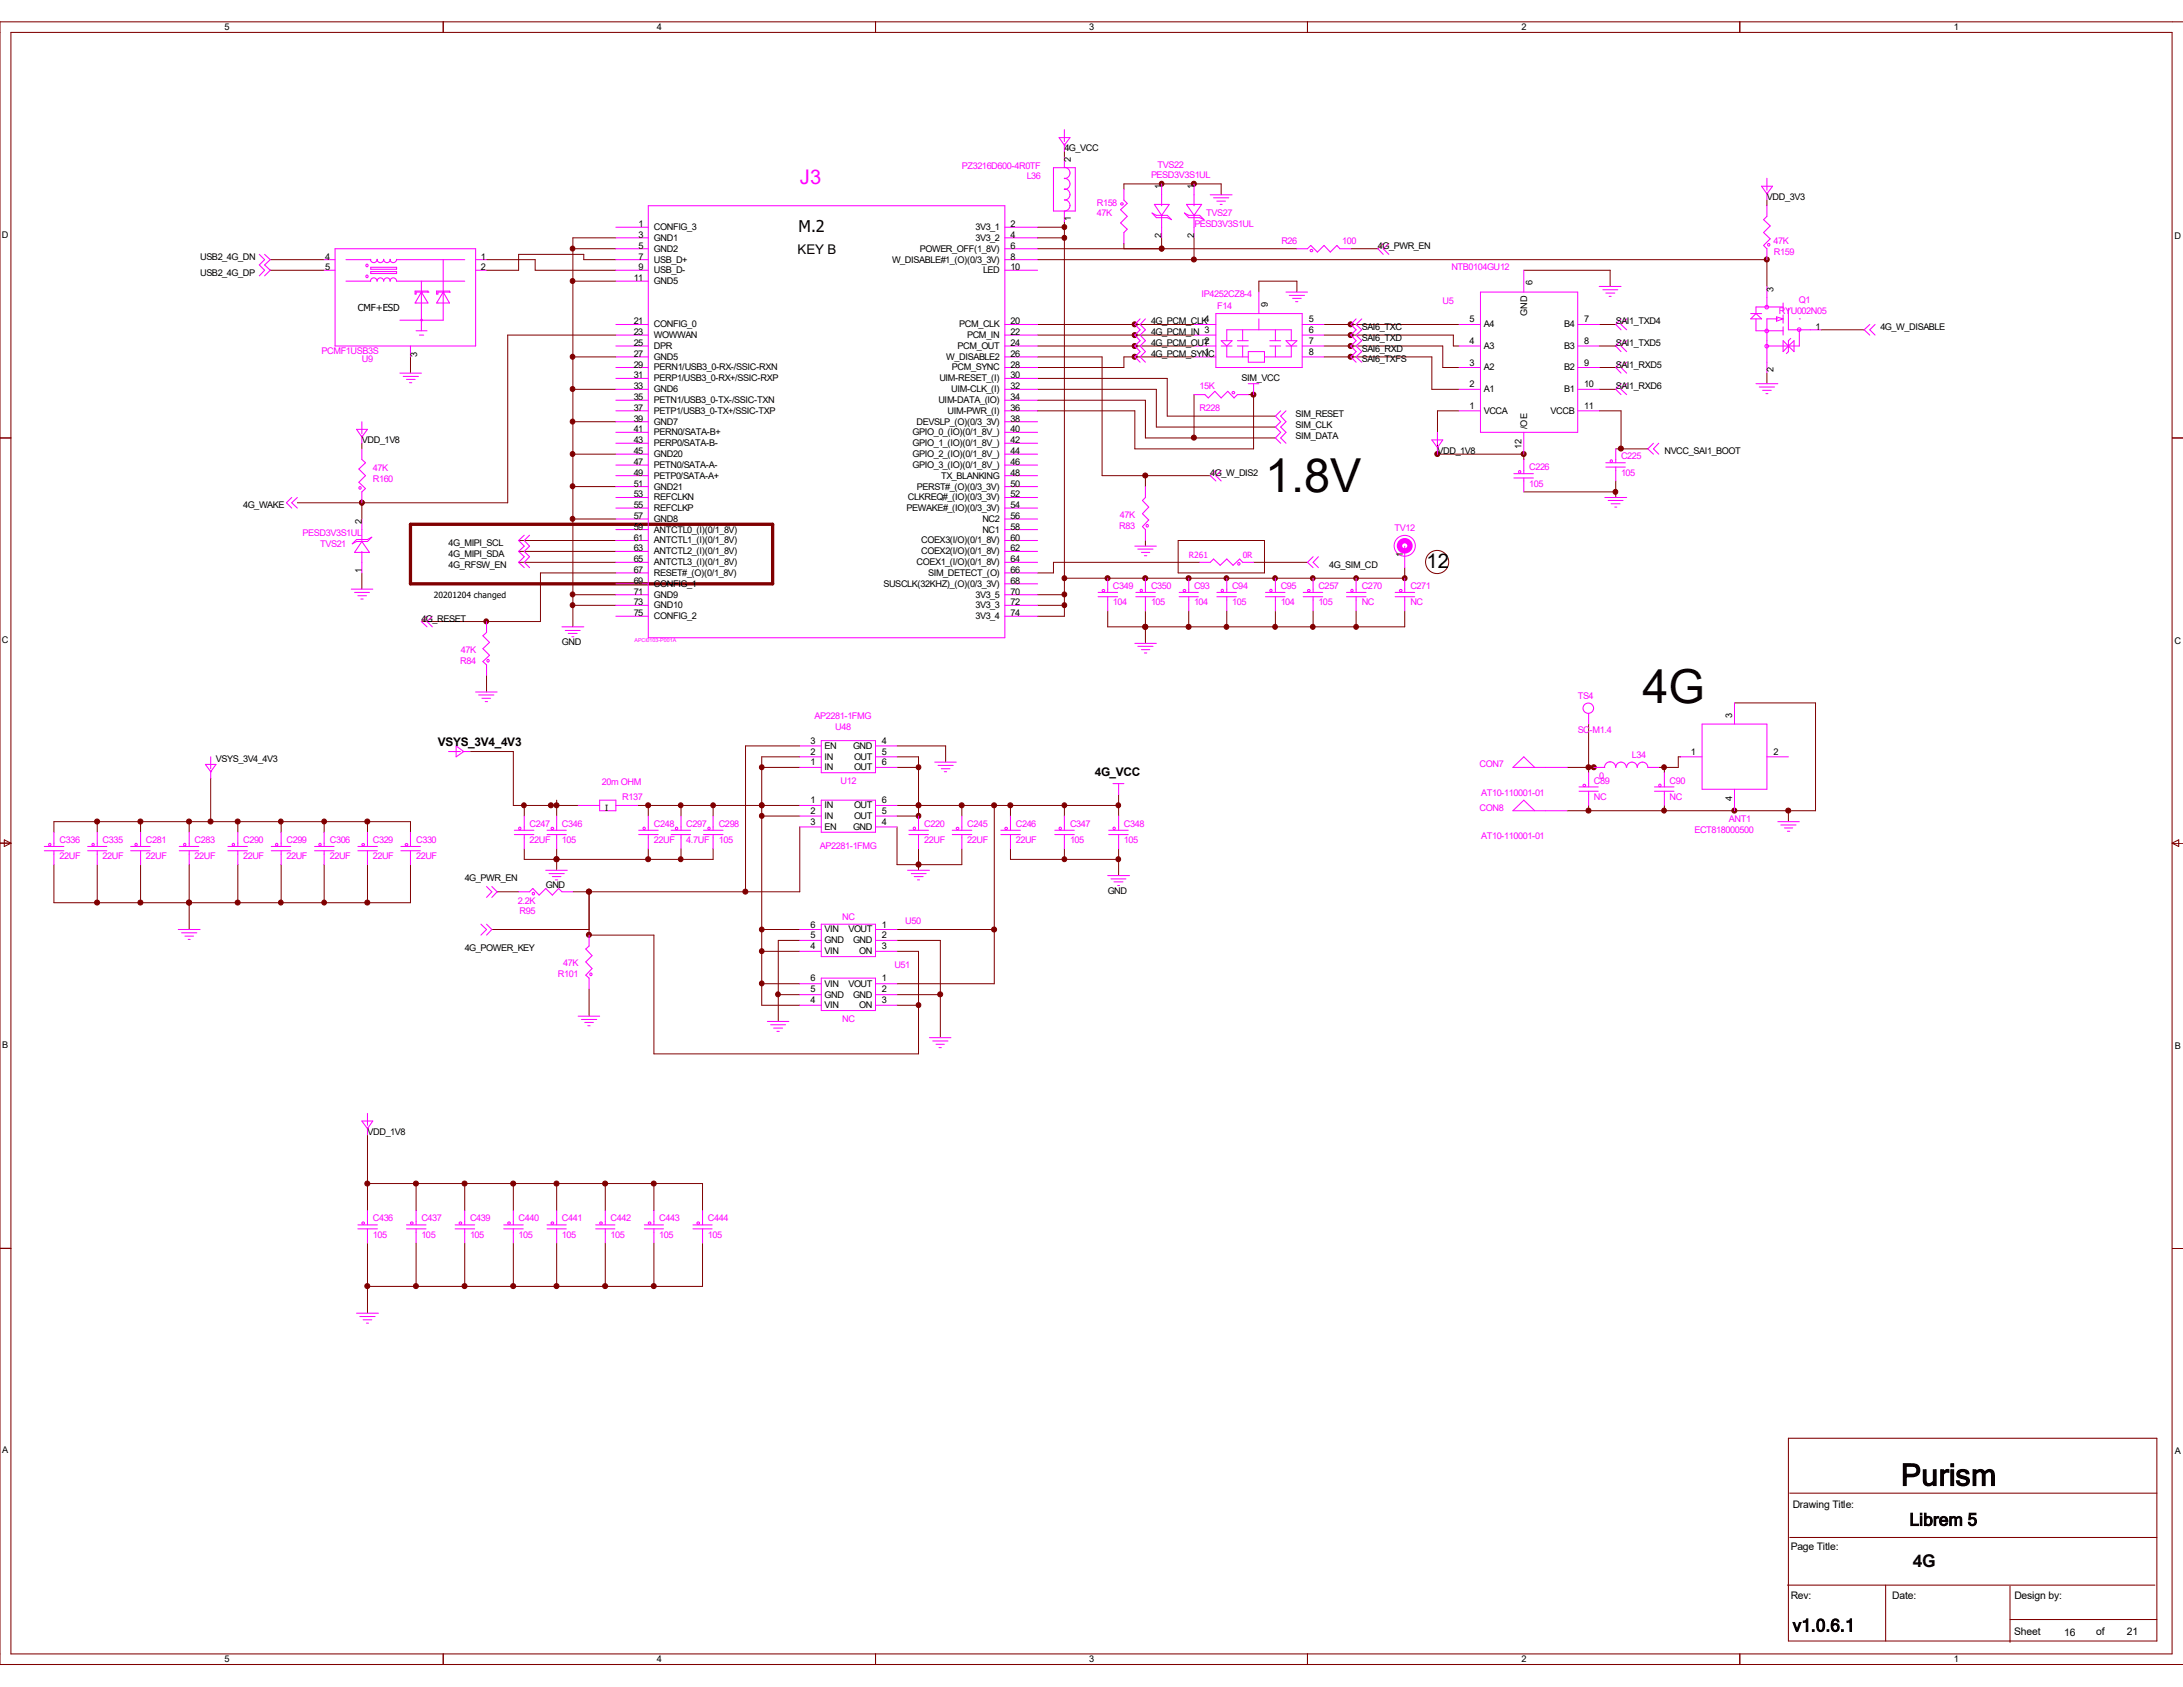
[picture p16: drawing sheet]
<svg xmlns="http://www.w3.org/2000/svg" width="279mm" height="216mm" viewBox="0 0 279 216" stroke-linecap="round" stroke-linejoin="round" font-family="sans-serif">
<defs><g id="words">
<g font-size="6">
<text x="161.9" y="62.9">1.8V</text>
<text x="210.2" y="90">4G</text>
</g>
<text font-size="3.9" x="243.3" y="190.1">Purism</text>
<text font-size="2.6" fill="#f0f" x="102.4" y="23.5">J3</text>
<text font-size="2.6" x="182.6" y="72.6">12</text>
<g font-size="2.2">
<text x="244.4" y="195.2">Librem 5</text>
<text x="244.8" y="200.6">4G</text>
<text x="229.4" y="208.8">v1.0.6.1</text>
</g>
<text font-size="2.1" x="102.2" y="29.6">M.2</text>
<text font-size="1.7" x="102.1" y="32.6">KEY B</text>
<g font-size="1.5">
<text x="56" y="95.5">VSYS_3V4_4V3</text>
<text x="140.1" y="99.3">4G_VCC</text>
</g>
<g font-size="1.3">
<text x="229.4" y="193">Drawing Title:</text>
<text x="229.2" y="198.4">Page Title:</text>
<text x="229.2" y="204.6">Rev:</text>
<text x="242.2" y="204.6">Date:</text>
<text x="257.8" y="209.2">Sheet</text>
<text x="257.8" y="204.6">Design by:</text>
<text x="264.2" y="209.3">16</text>
<text x="268.3" y="209.2">of</text>
<text x="272.2" y="209.2">21</text>
</g>
<g font-size="1.2">
<text x="28.7" y="3.9">5</text>
<text x="84.1" y="3.9">4</text>
<text x="139.4" y="3.9">3</text>
<text x="194.7" y="3.9">2</text>
<text x="250.1" y="3.9">1</text>
<text x="136.2" y="19.4">4G_VCC</text>
<text x="137.1" y="20.8" transform="rotate(-90 137.1 20.8)">2</text>
<text x="81.7" y="29.1">1</text>
<text x="83.7" y="29.5">CONFIG_3</text>
<text x="124.8" y="29.5">3V3_1</text>
<text x="129.3" y="29.1">2</text>
<text x="137.1" y="28.3" transform="rotate(-90 137.1 28.3)">1</text>
<text x="148.7" y="24.2" transform="rotate(-90 148.7 24.2)">1</text>
<text x="152.8" y="24.2" transform="rotate(-90 152.8 24.2)">1</text>
<text x="226.1" y="25.6">VDD_3V3</text>
<text x=".3" y="30.4">D</text>
<text x="25.6" y="33.2">USB2_4G_DN</text>
<text x="25.6" y="35.3">USB2_4G_DP</text>
<text x="41.6" y="33.2">4</text>
<text x="41.6" y="34.6">5</text>
<text x="61.6" y="33.2">1</text>
<text x="61.6" y="34.6">2</text>
<text x="81.1" y="36">11</text>
<text x="81.7" y="33.2">7</text>
<text x="81.7" y="34.6">9</text>
<text x="81.7" y="30.4">3</text>
<text x="81.7" y="31.8">5</text>
<text x="83.7" y="33.6">USB_D+</text>
<text x="83.7" y="35">USB_D-</text>
<text x="83.7" y="30.8">GND1</text>
<text x="83.7" y="32.2">GND2</text>
<text x="114.2" y="33.6">W_DISABLE#1_(O)(0/3_3V)</text>
<text x="117.7" y="32.2">POWER_OFF(1_8V)</text>
<text x="124.8" y="30.8">3V3_2</text>
<text x="125.8" y="35">LED</text>
<text x="129.3" y="34.6">10</text>
<text x="129.3" y="33.2">8</text>
<text x="129.3" y="31.8">6</text>
<text x="129.3" y="30.4">4</text>
<text x="148.7" y="30.4" transform="rotate(-90 148.7 30.4)">2</text>
<text x="152.8" y="30.4" transform="rotate(-90 152.8 30.4)">2</text>
<text x="176.4" y="31.8">4G_PWR_EN</text>
<text x="278.3" y="30.6">D</text>
<text x="45.8" y="39.8">CMF+ESD</text>
<text x="81.1" y="41.5">21</text>
<text x="83.7" y="41.9">CONFIG_0</text>
<text x="83.7" y="36.4">GND5</text>
<text x="122.8" y="41.9">PCM_CLK</text>
<text x="129.3" y="41.5">20</text>
<text x="147.3" y="41.5">4G_PCM_CLK</text>
<text x="154.2" y="41.2">4</text>
<text x="162.3" y="39.3" transform="rotate(-90 162.3 39.3)">9</text>
<text x="167.5" y="41.2">5</text>
<text x="188.1" y="41.2">5</text>
<text x="189.9" y="41.9">A4</text>
<text x="195.5" y="40.4" transform="rotate(-90 195.5 40.4)">GND</text>
<text x="196.1" y="36.5" transform="rotate(-90 196.1 36.5)">6</text>
<text x="200.2" y="41.9">B4</text>
<text x="202.8" y="41.2">7</text>
<text x="206.8" y="41.5">SAI1_TXD4</text>
<text x="227" y="37.4" transform="rotate(-90 227 37.4)">3</text>
<text x="53.4" y="45.6" transform="rotate(-90 53.4 45.6)">3</text>
<text x="81.1" y="44.3">25</text>
<text x="81.1" y="47">29</text>
<text x="81.1" y="42.9">23</text>
<text x="81.1" y="45.7">27</text>
<text x="83.7" y="44.7">DPR</text>
<text x="83.7" y="47.4">PERN1/USB3_0-RX-/SSIC-RXN</text>
<text x="83.7" y="43.3">WOWWAN</text>
<text x="83.7" y="46.1">GND5</text>
<text x="121.1" y="46.1">W_DISABLE2</text>
<text x="121.8" y="47.4">PCM_SYNC</text>
<text x="122.6" y="44.7">PCM_OUT</text>
<text x="123.8" y="43.3">PCM_IN</text>
<text x="129.3" y="47">28</text>
<text x="129.3" y="44.3">24</text>
<text x="129.3" y="42.9">22</text>
<text x="129.3" y="45.7">26</text>
<text x="147.3" y="42.9">4G_PCM_IN 3</text>
<text x="147.3" y="44.3">4G_PCM_OUT</text>
<text x="147.3" y="45.7">4G_PCM_SYNC</text>
<text x="154.2" y="45.4">1</text>
<text x="154.2" y="44">2</text>
<text x="167.5" y="42.6">6</text>
<text x="167.5" y="44">7</text>
<text x="167.5" y="45.4">8</text>
<text x="174.3" y="42.2">SAI6_TXC</text>
<text x="174.3" y="46.4">SAI6_TXFS</text>
<text x="174.3" y="45">SAI6_RXD</text>
<text x="174.3" y="43.6">SAI6_TXD</text>
<text x="188.1" y="46.8">3</text>
<text x="188.1" y="44">4</text>
<text x="189.9" y="47.4">A2</text>
<text x="189.9" y="44.7">A3</text>
<text x="200.2" y="44.7">B3</text>
<text x="200.2" y="47.4">B2</text>
<text x="202.8" y="44">8</text>
<text x="202.8" y="46.8">9</text>
<text x="206.8" y="44.3">SAI1_TXD5</text>
<text x="206.8" y="47">SAI1_RXD5</text>
<text x="227" y="47.7" transform="rotate(-90 227 47.7)">2</text>
<text x="232.4" y="42.2">1</text>
<text x="240.7" y="42.2">4G_W_DISABLE</text>
<text x="81.1" y="51.2">35</text>
<text x="81.1" y="52.6">37</text>
<text x="81.1" y="48.4">31</text>
<text x="81.1" y="49.8">33</text>
<text x="81.1" y="54">39</text>
<text x="83.7" y="51.6">PETN1/USB3_0-TX-/SSIC-TXN</text>
<text x="83.7" y="53">PETP1/USB3_0-TX+/SSIC-TXP</text>
<text x="83.7" y="48.8">PERP1/USB3_0-RX+/SSIC-RXP</text>
<text x="83.7" y="50.2">GND6</text>
<text x="120.1" y="51.6">UIM-DATA_(IO)</text>
<text x="120.2" y="48.8">UIM-RESET_(I)</text>
<text x="121.3" y="53">UIM-PWR_(I)</text>
<text x="121.8" y="50.2">UIM-CLK_(I)</text>
<text x="129.3" y="52.6">36</text>
<text x="129.3" y="51.2">34</text>
<text x="129.3" y="54">38</text>
<text x="129.3" y="48.4">30</text>
<text x="129.3" y="49.8">32</text>
<text x="158.9" y="48.7">SIM_VCC</text>
<text x="165.8" y="53.4">SIM_RESET</text>
<text x="188.1" y="52.3">1</text>
<text x="188.1" y="49.5">2</text>
<text x="189.9" y="53">VCCA</text>
<text x="189.9" y="50.2">A1</text>
<text x="198.5" y="53">VCCB</text>
<text x="200.2" y="50.2">B1</text>
<text x="202.8" y="49.5">10</text>
<text x="202.8" y="52.3">11</text>
<text x="206.8" y="49.8">SAI1_RXD6</text>
<text x="46.3" y="56.7">VDD_1V8</text>
<text x="81.1" y="55.3">41</text>
<text x="81.1" y="56.7">43</text>
<text x="81.1" y="58.1">45</text>
<text x="81.1" y="59.5">47</text>
<text x="83.7" y="54.4">GND7</text>
<text x="83.7" y="55.7">PERN0/SATA-B+</text>
<text x="83.7" y="57.1">PERP0/SATA-B-</text>
<text x="83.7" y="58.5">GND20</text>
<text x="83.7" y="59.9">PETN0/SATA-A-</text>
<text x="116.8" y="57.1">GPIO_1_(IO)(0/1_8V_)</text>
<text x="116.8" y="55.7">GPIO_0_(IO)(0/1_8V_)</text>
<text x="116.8" y="59.9">GPIO_3_(IO)(0/1_8V_)</text>
<text x="116.8" y="58.5">GPIO_2_(IO)(0/1_8V_)</text>
<text x="117.3" y="54.4">DEVSLP_(O)(0/3_3V)</text>
<text x="129.3" y="56.7">42</text>
<text x="129.3" y="55.3">40</text>
<text x="129.3" y="59.5">46</text>
<text x="129.3" y="58.1">44</text>
<text x="165.8" y="56.2">SIM_DATA</text>
<text x="165.8" y="54.8">SIM_CLK</text>
<text x="184" y="58.1">VDD_1V8</text>
<text x="194.7" y="57.4" transform="rotate(-90 194.7 57.4)">12</text>
<text x="195.5" y="54.9" transform="rotate(-90 195.5 54.9)">/OE</text>
<text x="213" y="58.1">NVCC_SAI1_BOOT</text>
<text x="31.1" y="65">4G_WAKE</text>
<text x="81.1" y="63.7">53</text>
<text x="81.1" y="65">55</text>
<text x="81.1" y="60.9">49</text>
<text x="81.1" y="62.3">51</text>
<text x="83.7" y="64.1">REFCLKN</text>
<text x="83.7" y="65.4">REFCLKP</text>
<text x="83.7" y="61.3">PETP0/SATA-A+</text>
<text x="83.7" y="62.7">GND21</text>
<text x="116" y="65.4">PEWAKE#_(IO)(0/3_3V)</text>
<text x="116.2" y="64.1">CLKREQ#_(IO)(0/3_3V)</text>
<text x="117.3" y="62.7">PERST#_(O)(0/3_3V)</text>
<text x="120.4" y="61.3">TX_BLANKING</text>
<text x="129.3" y="63.7">52</text>
<text x="129.3" y="60.9">48</text>
<text x="129.3" y="62.3">50</text>
<text x="129.3" y="65">54</text>
<text x="154.9" y="60.9">4G_W_DIS2</text>
<text x="46.3" y="67.1" transform="rotate(-90 46.3 67.1)">2</text>
<text x="57.4" y="69.9">4G_MIPI_SCL</text>
<text x="57.4" y="71.2">4G_MIPI_SDA</text>
<text x="81.1" y="67.8">59</text>
<text x="81.1" y="69.2">61</text>
<text x="81.1" y="72">65</text>
<text x="81.1" y="66.4">57</text>
<text x="81.1" y="70.6">63</text>
<text x="83.7" y="68.2">ANTCTL0_(I)(0/1_8V)</text>
<text x="83.7" y="69.6">ANTCTL1_(I)(0/1_8V)</text>
<text x="83.7" y="66.8">GND8</text>
<text x="83.7" y="71">ANTCTL2_(I)(0/1_8V)</text>
<text x="117.9" y="69.6">COEX3(I/O)(0/1_8V)</text>
<text x="117.9" y="71">COEX2(I/O)(0/1_8V)</text>
<text x="125.7" y="68.2">NC1</text>
<text x="125.7" y="66.8">NC2</text>
<text x="129.3" y="69.2">60</text>
<text x="129.3" y="70.6">62</text>
<text x="129.3" y="67.8">58</text>
<text x="129.3" y="66.4">56</text>
<text x="129.3" y="72">64</text>
<text x="179.5" y="71.3" transform="rotate(-90 179.5 71.3)">1</text>
<text x="46.3" y="73.3" transform="rotate(-90 46.3 73.3)">1</text>
<text x="57.4" y="72.6">4G_RFSW_EN</text>
<text x="81.1" y="74.7">69</text>
<text x="81.1" y="77.5">73</text>
<text x="81.1" y="76.1">71</text>
<text x="81.1" y="73.3">67</text>
<text x="83.7" y="75.1">CONFIG_1</text>
<text x="83.7" y="77.9">GND10</text>
<text x="83.7" y="76.5">GND9</text>
<text x="83.7" y="72.3">ANTCTL3_(I)(0/1_8V)</text>
<text x="83.7" y="73.7">RESET#_(O)(0/1_8V)</text>
<text x="113.1" y="75.1">SUSCLK(32KHZ)_(O)(0/3_3V)</text>
<text x="117.3" y="72.3">COEX1_(I/O)(0/1_8V)</text>
<text x="118.8" y="73.7">SIM_DETECT_(O)</text>
<text x="124.8" y="77.9">3V3_3</text>
<text x="124.8" y="76.5">3V3_5</text>
<text x="129.3" y="77.5">72</text>
<text x="129.3" y="73.3">66</text>
<text x="129.3" y="74.7">68</text>
<text x="129.3" y="76.1">70</text>
<text x="170.1" y="72.6">4G_SIM_CD</text>
<text x=".3" y="82.3">C</text>
<text x="53.9" y="79.5">4G_RESET</text>
<text x="71.9" y="82.6">GND</text>
<text x="81.1" y="78.9">75</text>
<text x="83.7" y="79.2">CONFIG_2</text>
<text x="124.8" y="79.2">3V3_4</text>
<text x="129.3" y="78.9">74</text>
<text x="278.3" y="82.4">C</text>
<text x="103.7" y="95.2">3</text>
<text x="105.5" y="95.8">EN</text>
<text x="109.2" y="95.8">GND</text>
<text x="112.9" y="95.2">4</text>
<text x="221.7" y="91.9" transform="rotate(-90 221.7 91.9)">3</text>
<text x="27.6" y="97.5">VSYS_3V4_4V3</text>
<text x="103.7" y="98">1</text>
<text x="103.7" y="96.6">2</text>
<text x="105.5" y="98.6">IN</text>
<text x="105.5" y="97.2">IN</text>
<text x="109.3" y="97.2">OUT</text>
<text x="109.3" y="98.6">OUT</text>
<text x="112.9" y="96.6">5</text>
<text x="112.9" y="98">6</text>
<text x="216.4" y="96.6">1</text>
<text x="227" y="96.6">2</text>
<text x="103.7" y="102.8">1</text>
<text x="103.7" y="104.2">2</text>
<text x="103.7" y="105.6">3</text>
<text x="105.5" y="103.5">IN</text>
<text x="105.5" y="104.8">IN</text>
<text x="105.5" y="106.2">EN</text>
<text x="109.2" y="106.2">GND</text>
<text x="109.3" y="104.8">OUT</text>
<text x="109.3" y="103.5">OUT</text>
<text x="112.9" y="105.6">4</text>
<text x="112.9" y="104.2">5</text>
<text x="112.9" y="102.8">6</text>
<text x="221.7" y="102.4" transform="rotate(-90 221.7 102.4)">4</text>
<text x="59.5" y="112.7">4G_PWR_EN</text>
<text x="69.8" y="113.7">GND</text>
<text x="103.7" y="118.7">6</text>
<text x="105.5" y="119.3">VIN</text>
<text x="108.6" y="119.3">VOUT</text>
<text x="112.9" y="118.7">1</text>
<text x="141.8" y="114.4">GND</text>
<text x="59.5" y="121.8">4G_POWER_KEY</text>
<text x="103.7" y="121.5">4</text>
<text x="103.7" y="120.1">5</text>
<text x="103.7" y="125.6">6</text>
<text x="105.5" y="122.1">VIN</text>
<text x="105.5" y="120.7">GND</text>
<text x="109.2" y="120.7">GND</text>
<text x="110" y="122.1">ON</text>
<text x="112.9" y="120.1">2</text>
<text x="112.9" y="121.5">3</text>
<text x="112.9" y="125.6">1</text>
<text x="103.7" y="128.4">4</text>
<text x="103.7" y="127">5</text>
<text x="105.5" y="129">VIN</text>
<text x="105.5" y="127.7">GND</text>
<text x="105.5" y="126.3">VIN</text>
<text x="108.6" y="126.3">VOUT</text>
<text x="109.2" y="127.7">GND</text>
<text x="110" y="129">ON</text>
<text x="112.9" y="127">2</text>
<text x="112.9" y="128.4">3</text>
<text x=".3" y="134.2">B</text>
<text x="278.3" y="134.3">B</text>
<text x="47" y="145.2">VDD_1V8</text>
<text x=".3" y="186">A</text>
<text x="278.3" y="186.1">A</text>
<text x="28.7" y="212.7">5</text>
<text x="84.1" y="212.7">4</text>
<text x="139.4" y="212.7">3</text>
<text x="194.7" y="212.7">2</text>
<text x="250.1" y="212.7">1</text>
</g>
<g font-size="1.2" fill="#f0f">
<text x="123.1" y="21.6">PZ3216D600-4R0TF</text>
<text x="131.4" y="22.9">L36</text>
<text x="147.3" y="22.8">PESD3V3S1UL</text>
<text x="148.2" y="21.5">TVS22</text>
<text x="140.4" y="26.3">R158</text>
<text x="140.4" y="27.7">47K</text>
<text x="152.9" y="29.1">PESD3V3S1UL</text>
<text x="154.4" y="27.7">TVS27</text>
<text x="164" y="31.2">R26</text>
<text x="171.8" y="31.2">100</text>
<text x="185.8" y="34.6">NTB0104GU12</text>
<text x="227" y="31.2">47K</text>
<text x="227" y="32.6">R159</text>
<text x="153.8" y="38.1">IP4252CZ8-4</text>
<text x="155.8" y="39.6">F14</text>
<text x="184.6" y="38.9">U5</text>
<text x="227.7" y="40.1">RYU002N05</text>
<text x="230.3" y="38.8">Q1</text>
<text x="41.1" y="45.3">PCMF1USB3S</text>
<text x="46.3" y="46.4">U9</text>
<text x="153.5" y="52.6">R228</text>
<text x="153.5" y="49.8">15K</text>
<text x="207.5" y="58.8">C225</text>
<text x="47.7" y="61.7">R160</text>
<text x="47.7" y="60.3">47K</text>
<text x="195.7" y="60.2">C226</text>
<text x="195.7" y="62.3">105</text>
<text x="207.5" y="60.9">105</text>
<text x="38.7" y="68.6">PESD3V3S1UL</text>
<text x="41" y="70">TVS21</text>
<text x="143.3" y="67.6">R83</text>
<text x="143.3" y="66.3">47K</text>
<text x="178.5" y="67.9">TV12</text>
<text x="142.5" y="75.4">C349</text>
<text x="142.5" y="77.5">104</text>
<text x="147.3" y="75.4">C350</text>
<text x="147.3" y="77.5">105</text>
<text x="152.8" y="75.4">C93</text>
<text x="152.8" y="77.5">104</text>
<text x="157.7" y="75.4">C94</text>
<text x="157.7" y="77.5">105</text>
<text x="163.9" y="75.4">C95</text>
<text x="163.9" y="77.5">104</text>
<text x="168.7" y="75.4">C257</text>
<text x="168.7" y="77.5">105</text>
<text x="174.3" y="75.4">C270</text>
<text x="174.3" y="77.5">NC</text>
<text x="180.5" y="75.4">C271</text>
<text x="180.5" y="77.5">NC</text>
<text x="59" y="83.5">47K</text>
<text x="58.9" y="84.9">R84</text>
<text x="201.9" y="89.5">TS4</text>
<text x="104.3" y="92">AP2281-1FMG</text>
<text x="106.9" y="93.5">U48</text>
<text x="201.9" y="93.8">SC-M1.4</text>
<text x="77" y="100.4">20m OHM</text>
<text x="107.6" y="100.3">U12</text>
<text x="189.4" y="98.2">CON7</text>
<text x="189.6" y="101.8">AT10-110001-01</text>
<text x="204" y="100.3">C89</text>
<text x="204.7" y="99.7">0</text>
<text x="208.9" y="97">L34</text>
<text x="213.7" y="100.3">C90</text>
<text x="7.6" y="107.9">C336</text>
<text x="13.1" y="107.9">C335</text>
<text x="18.7" y="107.9">C281</text>
<text x="24.9" y="107.9">C283</text>
<text x="31.1" y="107.9">C290</text>
<text x="36.7" y="107.9">C299</text>
<text x="42.2" y="107.9">C306</text>
<text x="47.7" y="107.9">C329</text>
<text x="53.3" y="107.9">C330</text>
<text x="67.8" y="105.8">C247</text>
<text x="67.8" y="107.9">22UF</text>
<text x="71.9" y="105.8">C346</text>
<text x="71.9" y="107.9">105</text>
<text x="79.6" y="102.4">R137</text>
<text x="83.7" y="105.8">C248</text>
<text x="83.7" y="107.9">22UF</text>
<text x="87.8" y="105.8">C297</text>
<text x="87.8" y="107.9">4.7UF</text>
<text x="92" y="105.8">C298</text>
<text x="92" y="107.9">105</text>
<text x="118.3" y="105.8">C220</text>
<text x="118.3" y="107.9">22UF</text>
<text x="123.8" y="105.8">C245</text>
<text x="123.8" y="107.9">22UF</text>
<text x="130" y="105.8">C246</text>
<text x="130" y="107.9">22UF</text>
<text x="136.9" y="105.8">C347</text>
<text x="136.9" y="107.9">105</text>
<text x="143.8" y="105.8">C348</text>
<text x="143.8" y="107.9">105</text>
<text x="189.4" y="103.8">CON8</text>
<text x="189.6" y="107.3">AT10-110001-01</text>
<text x="204" y="102.4">NC</text>
<text x="213.7" y="102.4">NC</text>
<text x="216.9" y="106.6">ECT818000500</text>
<text x="221.3" y="105.2">ANT1</text>
<text x="7.6" y="110">22UF</text>
<text x="13.1" y="110">22UF</text>
<text x="18.7" y="110">22UF</text>
<text x="24.9" y="110">22UF</text>
<text x="31.1" y="110">22UF</text>
<text x="36.7" y="110">22UF</text>
<text x="42.2" y="110">22UF</text>
<text x="47.7" y="110">22UF</text>
<text x="53.3" y="110">22UF</text>
<text x="104.9" y="108.7">AP2281-1FMG</text>
<text x="66.3" y="115.7">2.2K</text>
<text x="66.5" y="117">R95</text>
<text x="107.8" y="117.7">NC</text>
<text x="115.9" y="118.3">U50</text>
<text x="71.4" y="125.1">R101</text>
<text x="72.1" y="123.7">47K</text>
<text x="114.5" y="123.8">U51</text>
<text x="107.8" y="130.9">NC</text>
<text x="47.7" y="156.3">C436</text>
<text x="47.7" y="158.4">105</text>
<text x="53.9" y="156.3">C437</text>
<text x="53.9" y="158.4">105</text>
<text x="60.2" y="156.3">C439</text>
<text x="60.2" y="158.4">105</text>
<text x="66.4" y="156.3">C440</text>
<text x="66.4" y="158.4">105</text>
<text x="71.9" y="156.3">C441</text>
<text x="71.9" y="158.4">105</text>
<text x="78.1" y="156.3">C442</text>
<text x="78.1" y="158.4">105</text>
<text x="84.4" y="156.3">C443</text>
<text x="84.4" y="158.4">105</text>
<text x="90.6" y="156.3">C444</text>
<text x="90.6" y="158.4">105</text>
</g>
<g font-size="1.1" fill="#f0f">
<text x="152.1" y="71.4">R261</text>
<text x="159" y="71.4">0R</text>
</g>
<g font-size="1.1">
<text x="55.5" y="76.5">20201204 changed</text>
<text x="77.5" y="103.8">I</text>
</g>
<text font-size=".7" fill="#f0f" x="81.2" y="82.2">APCI0103-P001A</text>
</g></defs>
<g fill="none" stroke="#800000" stroke-width=".13">
<path d="M1.4 4.1h276.6v207.6h-276.6zM56.7 2.8v1.3M112.1 2.8v1.3M136.2 19.4v.7M167.3 2.8v1.3M222.7 2.8v1.3M279.4 2.8h-279.4v210.2h279.4M34.6 33.2h6.9M34.6 34.6h6.9M62.3 33.2h6.2v1.4h10.3M73.3 36h5.5M73.3 31.8h5.5"/>
<path d="M78.8 30.4h-5.5v49.8M78.8 33.2h-4.1v-.6h-8.3v2h-4.1M132.8 31.8h33.2M132.8 30.4h3.4M132.8 29.1h3.4M132.8 33.2h93.3M136.2 28.4v50.5h-3.4M143.8 24.2v-.7h12.5v1.4M143.8 31.2v.6M148.7 23.5h.1M148.7 31.8h.1M148.7 30.4v1.4"/>
<path d="M152.8 23.5h.1M152.8 30.4v2.8M161.1 37.4v-1.4h4.9v1.4M172.9 31.8h3.5M195 34.6h11.1v2.1M226.1 33.2h.1M226.1 25.6v.7M226.1 33.2v3.5M0 56h1.4M46.3 56.7v.7M52.5 45.7v2.1M73.3 58.1h5.5"/>
<path d="M73.3 54h5.5M73.3 49.8h5.5M73.3 45.7h5.5M78.8 42.9h-13.8v21.4h-26.9M132.8 51.2h13.8v4.8h16.6M132.8 49.8h15.2v4.9h15.2M132.8 45.7h8.3v15.2h13.8M132.8 48.4h16.6v4.9h13.8M132.8 42.9h20M132.8 44.3h20M132.8 41.5h20M145.2 45.7h.1"/>
<path d="M145.2 44.3h.1M145.2 42.9h.1M145.2 41.5h.1M152.8 45.7h-9v1.3h-11M152.8 50.5v5.5M159.8 50.5h.6M160.4 50.5h.1M160.4 50.5v6.9h-15.2v-4.8h-12.4M169.5 45.7h13.8v4.1h3.4M169.5 42.9h16.5v1.4h.7M169.5 44.3h15.2v2.7h2M169.5 41.5h17.2"/>
<path d="M172.9 41.5h.1M172.9 42.9h.1M172.9 44.3h.1M172.9 45.7h.1M184 58.1h.1M184 58.1h11M186.7 52.6h-2.7v5.5M195 58.1h.1M195 58.1v.7M204.7 49.8h2.1M204.7 47h2.1M204.7 44.3h2.1"/>
<path d="M204.7 41.5h2.1M204.7 52.6h2.8v4.8M206.8 57.4h4.1M226.1 47.8v1.3M233.1 42.2h5.5M278 56h1.4M46.3 64.3h.1M46.3 64.3v2.1M46.3 73.3v2.1M62.3 79.5h.1M66.4 69.2h12.4M66.4 72h12.4"/>
<path d="M66.4 70.6h12.4M73.3 77.5h5.5M73.3 76.1h5.5M73.3 66.4h5.5M73.3 62.3h5.5M78.8 73.3h-9.6v6.2h-15.3M132.8 77.5h3.4M132.8 76.1h3.4M136.2 74h43.6M141.8 74h.1M141.8 78.2v2h38v-2M146.6 74h.1"/>
<path d="M146.6 60.9v1.4M146.6 69.2v.7M146.6 78.2v4.1M150.8 69.2h11v4.1h-11zM152.1 74h.1M152.1 78.2v2M153.5 72h-18.7v1.3h-2M157 74h.1M157 78.2v2M160.4 72h6.9M163.2 74h.1M163.2 78.2v2"/>
<path d="M168.1 74h.1M168.1 78.2v2M173.6 74h.1M173.6 78.2v2M179.8 74h.1M179.8 72.6v1.4M195 62.9h11.8M206.8 61.6v2.1M27 99.6v5.6M60.2 96.2h5.5v6.9h8.3M62.3 86.4v2.2M97.5 98.2h4.9"/>
<path d="M102.4 96.9h-4.9v31.8h4.9M102.4 95.5h-7v18.6M114.8 96.9h2.8v7.5M114.8 98.2h2.8M114.8 95.5h6.2v2M146.6 80.2h.1M152.1 80.2h.1M168.1 80.2h.1M200.6 98.2h3.4M203.3 92.7v6.2M204 98.2h.1M213 98.2v.7"/>
<path d="M215.1 96.9h-.3v1.3h-2.5M222 90h10.4v13.8h-31.8M0 107.9h1.4M.6 107.5l.8 .4-.8 .4zM6.9 106.5v-1.3h45.6v1.3M6.9 110.7v4.8h45.6v-4.8M12.4 105.2v1.3M12.4 110.7v4.8M18 105.2v1.3M18 110.7v4.8M24.2 115.5h.1M24.2 105.2v1.3"/>
<path d="M24.2 110.7v8.3M30.4 105.2v1.3M30.4 110.7v4.8M36 105.2v1.3M36 110.7v4.8M41.5 105.2v1.3M41.5 110.7v4.8M47 105.2v1.3M47 110.7v4.8M62.9 119h12.5M63.6 114.1h2.8M67.1 108.6v1.4h24.2v-1.4"/>
<path d="M67.1 103.1v1.3M71.2 110h.1M71.2 102.4v2M71.2 108.6v2.8M75.4 114.1h.1M75.4 119.7h.1M75.4 114.1v5.6M75.4 119.7h8.3v15.2h33.9v-13.1h-2.8M81.6 103.1h20.8M83 103.1v1.3M83 108.6v1.4M87.2 103.1v1.3"/>
<path d="M87.2 108.6v1.4M91.3 103.1v1.3M97.5 103.1h.1M97.5 119h4.9M97.5 104.4h4.9M102.4 105.8v8.3h-29.1M114.8 103.1h28.4M114.8 119h12.5M114.8 105.8v4.9h8.3v-2.1M114.8 104.4h2.8M117.6 104.4h.1M117.6 110.7h.1"/>
<path d="M117.6 103.1h.1M117.6 108.6v2.8M123.1 103.1v1.3M127.3 103.1v22.8h-12.5M129.3 103.1v1.3M129.3 108.6v1.4h13.9M136.2 103.1v1.3M136.2 108.6v1.4M143.2 101.7v2.7M143.2 108.6v3.5M203.3 103.1v.7M213 103.8h.1"/>
<path d="M213 103.1v.7M222 103.8h.1M228.9 103.8v1.4M278 107.9h1.4M278 107.9l.8-.4v.8zM75.4 126.6v3.4M97.5 125.9h4.9M97.5 121.8h4.9M99.6 127.3h2.8M102.4 120.4h-2.8v10.3M114.8 120.4h5.6v12.4M114.8 127.3h5.6"/>
<path d="M114.8 128.7h2.8M0 159.8h1.4M47 145.2v9.7M47 159.1v9M47 151.5h42.9v3.4M53.3 151.5v3.4M53.3 159.1v5.5M59.5 151.5v3.4M59.5 159.1v5.5M65.7 151.5v3.4M65.7 159.1v5.5M71.2 151.5v3.4"/>
<path d="M71.2 159.1v5.5M77.5 151.5h.1M77.5 151.5v3.4M77.5 159.1v5.5M83.7 151.5v3.4M83.7 159.1v5.5M89.9 159.1v5.5h-42.9M278 159.8h1.4M77.5 164.6h.1M228.9 184.1h47.2v25.9h-47.2zM229.1 196.8h47M229.1 191.1h47"/>
<path d="M56.7 211.7v1.3M112.1 211.7v1.3M167.3 211.7v1.3M222.7 211.7v1.3M228.8 202.9h47M241.3 202.9v7.1M257.3 207.3h18.8M257.3 203v7.2"/>
<circle cx="183.9" cy="71.9" r="1.48"/>
</g>
<path d="M52.5 67.1h46.4v7.6h-46.4z" fill="none" stroke="#800000" stroke-width=".42"/>
<g fill="#800000" stroke="#800000" stroke-width=".13">
<circle cx="73.3" cy="31.8" r=".31"/>
<circle cx="73.3" cy="36" r=".31"/>
<circle cx="73.3" cy="45.7" r=".31"/>
<circle cx="73.3" cy="49.8" r=".31"/>
<circle cx="73.3" cy="54" r=".31"/>
<circle cx="73.3" cy="58.1" r=".31"/>
<circle cx="73.3" cy="62.2" r=".31"/>
<circle cx="73.3" cy="66.4" r=".31"/>
<circle cx="73.3" cy="77.4" r=".31"/>
<circle cx="73.3" cy="76.1" r=".31"/>
<circle cx="143.1" cy="103.1" r=".31"/>
<circle cx="129.3" cy="103.1" r=".32"/>
<circle cx="136.2" cy="103.1" r=".31"/>
<circle cx="143.1" cy="110" r=".31"/>
<circle cx="136.2" cy="110" r=".31"/>
<circle cx="71.2" cy="110" r=".32"/>
<circle cx="67" cy="103.1" r=".31"/>
<circle cx="75.4" cy="114.1" r=".32"/>
<circle cx="136.2" cy="29.1" r=".31"/>
<circle cx="136.2" cy="30.4" r=".31"/>
<circle cx="136.2" cy="76.1" r=".31"/>
<circle cx="136.2" cy="77.4" r=".31"/>
<circle cx="145.2" cy="45.7" r=".32"/>
<circle cx="145.2" cy="44.3" r=".32"/>
<circle cx="145.2" cy="42.9" r=".32"/>
<circle cx="145.2" cy="41.5" r=".32"/>
<circle cx="152.8" cy="33.2" r=".32"/>
<circle cx="152.8" cy="23.5" r=".32"/>
<circle cx="123.1" cy="103.1" r=".32"/>
<circle cx="71.2" cy="103.1" r=".32"/>
<circle cx="97.5" cy="103.1" r=".31"/>
<circle cx="87.1" cy="103.1" r=".31"/>
<circle cx="91.3" cy="103.1" r=".31"/>
<circle cx="136.2" cy="74" r=".31"/>
<circle cx="141.8" cy="74" r=".32"/>
<circle cx="146.6" cy="74" r=".32"/>
<circle cx="152.1" cy="74" r=".32"/>
<circle cx="157" cy="74" r=".31"/>
<circle cx="163.2" cy="74" r=".31"/>
<circle cx="168" cy="74" r=".31"/>
<circle cx="173.6" cy="74" r=".31"/>
<circle cx="146.6" cy="80.2" r=".32"/>
<circle cx="152.1" cy="80.2" r=".32"/>
<circle cx="157" cy="80.2" r=".31"/>
<circle cx="163.2" cy="80.2" r=".31"/>
<circle cx="168" cy="80.2" r=".31"/>
<circle cx="173.6" cy="80.2" r=".31"/>
<circle cx="117.5" cy="110.6" r=".31"/>
<circle cx="70.5" cy="103.1" r=".32"/>
<circle cx="83" cy="103.1" r=".32"/>
<circle cx="117.5" cy="103.1" r=".31"/>
<circle cx="117.5" cy="104.4" r=".31"/>
<circle cx="83" cy="110" r=".32"/>
<circle cx="87.1" cy="110" r=".31"/>
<circle cx="97.5" cy="98.2" r=".31"/>
<circle cx="117.5" cy="98.2" r=".31"/>
<circle cx="95.4" cy="114.1" r=".32"/>
<circle cx="62.2" cy="79.5" r=".31"/>
<circle cx="226.1" cy="33.2" r=".32"/>
<circle cx="148.7" cy="31.8" r=".31"/>
<circle cx="148.7" cy="23.5" r=".31"/>
<circle cx="152.8" cy="56" r=".32"/>
<circle cx="160.4" cy="50.5" r=".32"/>
<circle cx="146.6" cy="60.9" r=".32"/>
<circle cx="46.3" cy="64.3" r=".31"/>
<circle cx="179.8" cy="74" r=".31"/>
<circle cx="203.3" cy="98.2" r=".32"/>
<circle cx="203.3" cy="103.7" r=".32"/>
<circle cx="213" cy="98.2" r=".31"/>
<circle cx="213" cy="103.7" r=".31"/>
<circle cx="172.9" cy="41.5" r=".32"/>
<circle cx="172.9" cy="42.9" r=".32"/>
<circle cx="172.9" cy="44.3" r=".32"/>
<circle cx="172.9" cy="45.7" r=".32"/>
<circle cx="184" cy="58.1" r=".32"/>
<circle cx="207.5" cy="57.4" r=".32"/>
<circle cx="195" cy="58.1" r=".32"/>
<circle cx="206.7" cy="62.9" r=".31"/>
<circle cx="222" cy="103.7" r=".32"/>
<circle cx="228.9" cy="103.7" r=".32"/>
<circle cx="127.2" cy="103.1" r=".32"/>
<circle cx="127.2" cy="119" r=".32"/>
<circle cx="120.3" cy="127.3" r=".32"/>
<circle cx="75.4" cy="119.6" r=".32"/>
<circle cx="97.5" cy="104.4" r=".31"/>
<circle cx="97.5" cy="119" r=".31"/>
<circle cx="97.5" cy="121.7" r=".31"/>
<circle cx="97.5" cy="125.9" r=".31"/>
<circle cx="117.5" cy="128.6" r=".31"/>
<circle cx="99.6" cy="127.3" r=".31"/>
<circle cx="53.2" cy="164.6" r=".32"/>
<circle cx="59.5" cy="164.6" r=".32"/>
<circle cx="65.7" cy="164.6" r=".32"/>
<circle cx="71.2" cy="164.6" r=".32"/>
<circle cx="77.4" cy="164.6" r=".32"/>
<circle cx="83.7" cy="164.6" r=".32"/>
<circle cx="47" cy="164.6" r=".32"/>
<circle cx="53.2" cy="151.5" r=".32"/>
<circle cx="59.5" cy="151.5" r=".32"/>
<circle cx="65.7" cy="151.5" r=".32"/>
<circle cx="71.2" cy="151.5" r=".32"/>
<circle cx="77.4" cy="151.5" r=".32"/>
<circle cx="83.7" cy="151.5" r=".32"/>
<circle cx="47" cy="151.5" r=".32"/>
<circle cx="47" cy="115.5" r=".32"/>
<circle cx="41.5" cy="115.5" r=".31"/>
<circle cx="35.9" cy="115.5" r=".31"/>
<circle cx="30.4" cy="115.5" r=".32"/>
<circle cx="24.2" cy="115.5" r=".32"/>
<circle cx="18" cy="115.5" r=".32"/>
<circle cx="12.4" cy="115.5" r=".32"/>
<circle cx="204" cy="98.2" r=".32"/>
<circle cx="26.9" cy="105.1" r=".32"/>
<circle cx="12.4" cy="105.1" r=".32"/>
<circle cx="18" cy="105.1" r=".32"/>
<circle cx="24.2" cy="105.1" r=".32"/>
<circle cx="30.4" cy="105.1" r=".32"/>
<circle cx="35.9" cy="105.1" r=".31"/>
<circle cx="41.5" cy="105.1" r=".31"/>
<circle cx="47" cy="105.1" r=".32"/>
</g>
<g fill="none" stroke="#f0f" stroke-width=".13">
<path d="M135.6 17.6h1.3l-.7 1zM136.2 18.6h.1M136.2 16.6v1.5M136.2 18.4v1M33.2 32.6l.7 .6-.7 .7 .7 .7-.7 .7M33.9 32.6l.7 .6-.7 .7 .7 .7-.7 .7M41.5 34.6h1.4M41.5 33.2h1.4M42.9 31.8h18v12.5h-18zM44.3 36h3.2M47.4 36a.42 .42 0 0 1 .4-.4 .42 .42 0 0 1 .5 .4 .42 .42 0 0 1 .4-.4 .42 .42 0 0 1 .4 .4 .42 .42 0 0 1 .4-.4 .42 .42 0 0 1 .5 .4M47.5 34.2h3.3v.3h-3.3z"/>
<path d="M47.5 34.8h3.3v.2h-3.3zM48.3 33.2a.42 .42 0 0 1-.5 .4 .42 .42 0 0 1-.4-.4h-3.1M49.1 33.2a.42 .42 0 0 1-.4 .4 .42 .42 0 0 1-.4-.4M49.9 36a.42 .42 0 0 1 .4-.4 .42 .42 0 0 1 .5 .4h8.7M50 33.2a.42 .42 0 0 1-.5 .4 .42 .42 0 0 1-.4-.4M50.8 33.2h8.7M50.8 33.2a.42 .42 0 0 1-.5 .4 .42 .42 0 0 1-.4-.4h.1M53.1 37.3h1.7v.1h-1.5v.2h-.2zM53.9 37.4h.1M53.9 36v6.3M53.9 37.4l.9 1.4h-1.7zM54.8 37.4h.1"/>
<path d="M55.9 37.3h1.6v.1h-1.5v.2h-.1zM56.7 37.4h.1M56.7 33.2v7.8h-5.5M56.7 37.4l.8 1.4h-1.6zM57.5 37.4h.1M60.9 34.6h1.4M60.9 33.2h1.4M78.8 34.6h4.2M78.8 33.2h4.2M78.8 29.1h4.2M78.8 31.8h4.2M78.8 30.4h4.2"/>
<path d="M78.8 36h4.2M83 26.3h45.6v55.3h-45.6zM128.6 34.6h4.2M128.6 33.2h4.2M128.6 29.1h4.2M128.6 31.8h4.2M128.6 30.4h4.2M134.8 21.5h2.8v5.5h-2.8zM136.2 25.6a.72 .72 0 0 1 .7 .7M136.2 24.2a.72 .72 0 0 1 .7 .7M136.2 21.4a.7 .7 0 0 1 .7 .7 .7 .7 0 0 1-.7 .7 .7 .7 0 0 1 .7 .7 .7 .7 0 0 1-.7 .7M136.2 20.1v1.4"/>
<path d="M136.9 26.3a.72 .72 0 0 1-.7 .7v1.4M136.9 24.9a.72 .72 0 0 1-.7 .7M143.5 26h.2v.2h-.2zM143.8 24.2v1.4l.5 .4-.9 .8 .9 .9-.9 .8 .9 .8-.5 .5v1.4M147.4 27.3l.6 .3h1.4l.5 .5-.5-.2h-1.4zM147.7 26.2h1.9l-.9 1.4zM148.7 27.6h.1M148.7 23.5v2.8M148.7 27.7v2.7M151.6 27.3l.5 .3h1.4l.6 .5-.6-.2h-1.4zM151.8 26.2h2l-1 1.4zM152.8 27.6h.1"/>
<path d="M152.8 23.5v2.8M152.8 27.7v2.7M154.9 24.9h2.8M155.3 25.3h2M155.7 25.7h1.1M156.2 26.2h.2M161.1 37.4v2.7M164.6 37.4h2.7M165 37.8h2M165.4 38.2h1.1M165.8 38.6h.3M166 31.8h1.3l.5-.4 .8 .9 .9-.9 .8 .9 .8-.9 .4 .4h1.4"/>
<path d="M167.7 32h.3v.2h-.3zM177 31.2l-.6 .6 .6 .8M177.8 31.2l-.8 .6 .8 .8M189.5 37.4h12.4v17.9h-12.4zM195 34.6v2.8M204.7 36.7h2.8M205.1 37.1h2M205.5 37.5h1.2M206 37.9h.2M225.5 23.8h1.4l-.8 1zM226.1 24.8h.1M226.1 26.3v1.4l-.4 .4 .9 .8-.9 .9 .9 .8-.9 .8 .4 .4v1.4"/>
<path d="M226.1 22.8v1.5M226.1 24.6v1M226.1 36.7v2.6M228.2 38.8v1M228.2 39.3h-3.5v.8M228.9 39.5v2.7h4.2M45.6 54.9h1.4l-.7 1zM46.3 55.9h.1M46.3 57.4v1.4l.5 .4-.9 .8 .9 .9-.9 .8 .9 .8-.5 .4v1.4M46.3 54v1.5M46.3 55.8v.9M51.2 47.8h2.7"/>
<path d="M51.6 48.2h2M52 48.6h1.1M52.4 49h.3M52.5 44.3v1.4M53.3 42.3h1.4M53.7 42.9h.5M78.8 52.6h4.2M78.8 51.2h4.2M78.8 54h4.2M78.8 56.7h4.2M78.8 55.3h4.2M78.8 44.3h4.2"/>
<path d="M78.8 47h4.2M78.8 48.4h4.2M78.8 41.5h4.2M78.8 42.9h4.2M78.8 49.8h4.2M78.8 59.5h4.2M78.8 58.1h4.2M78.8 45.7h4.2M128.6 52.6h4.2M128.6 51.2h4.2M128.6 54h4.2M128.6 56.7h4.2"/>
<path d="M128.6 55.3h4.2M128.6 44.3h4.2M128.6 47h4.2M128.6 48.4h4.2M128.6 41.5h4.2M128.6 42.9h4.2M128.6 49.8h4.2M128.6 59.5h4.2M128.6 58.1h4.2M128.6 45.7h4.2M145.9 40.8l-.7 .7 .7 .7-.7 .7 .7 .7-.7 .7 .7 .7-.7 .7 .7 .7M146.6 40.8l-.7 .7 .7 .7-.7 .7 .7 .7-.7 .7 .7 .7-.7 .7 .7 .7"/>
<path d="M152.8 44.3h2.8M152.8 41.5h2.8M152.8 42.9h2.8M152.8 45.7h2.8M152.8 50.5h1.4l.4 .4 .9-.8 .8 .8 .8-.8 .8 .8 .5-.4h1.4M155.6 40.1h11.1v6.9h-11.1zM156.3 44.3h1.4M156.3 43.6h1.4l-.7 .7zM157 44.3v1.4h2.8M157 43.6v-1.4h8.3v1.4M157.7 50.1h.3v.3h-.3zM158.4 44.3h1.4"/>
<path d="M158.4 43.6h1.4M159 42.2v1.4M159 44.3v1.4M159.8 45h2v1.4h-2zM159.8 49.1h1.3M160.4 49.1v1.4M161.1 40.8v1.4M162.5 44.3h1.4M162.5 43.6h1.4M163.2 42.2v1.4M163.2 44.3v1.4M163.9 52.6l-.7 .7 .7 .7-.7 .7 .7 .6-.7 .7 .7 .7"/>
<path d="M164.6 44.3h1.4M164.6 43.6h1.4l-.7 .7zM164.6 52.6l-.7 .7 .7 .7-.7 .7 .7 .6-.7 .7 .7 .7M165.3 44.3v1.4h-3.5M166.7 44.3h2.8M166.7 41.5h2.8M166.7 42.9h2.8M166.7 45.7h2.8M173.6 40.8l-.7 .7 .7 .7-.7 .7 .7 .7-.7 .7 .7 .7-.7 .7 .7 .7M174.3 40.8l-.7 .7 .7 .7-.7 .7 .7 .7-.7 .7 .7 .7-.7 .7 .7 .7M183.3 56.3h1.4l-.7 1zM184 57.3h.1"/>
<path d="M184 55.3v1.6M184 57.1v1M186.7 52.6h2.8M186.7 44.3h2.8M186.7 47h2.8M186.7 41.5h2.8M186.7 49.8h2.8M195 55.3v2.8M195 58.8v1.8M201.9 52.6h2.8M201.9 44.3h2.8M201.9 47h2.8"/>
<path d="M201.9 41.5h2.8M201.9 49.8h2.8M205.5 59.8h2.5M205.5 59.2h2.5M206.8 57.4v1.8M206.8 59.8v1.8M207.5 46.4l-.7 .6 .7 .8M207.5 40.8l-.7 .7 .7 .7M207.5 43.6l-.7 .7 .7 .7M207.5 49.1l-.7 .7 .7 .7M208.2 40.8l-.7 .7 .7 .7M208.2 43.6l-.7 .7 .7 .7"/>
<path d="M208.2 49.1l-.7 .7 .7 .7M208.2 46.4l-.7 .6 .7 .8M211.6 56.7l-.7 .7 .7 .7M212.3 56.7l-.7 .7 .7 .7M224.1 40.1h1.4M224.7 40.8v1.5h3.5M224.7 40.1l.8 .7h-1.4zM224.7 49.1h2.8M225.2 49.5h1.9M225.6 50h1.1M226 50.4h.3M227.4 40.6l.8 .2-.8 .3z"/>
<path d="M227.5 40.8h-1.4v7M228.2 40.3v1.1M228.2 41.8v1.1M228.2 43.6v1.4l1.4-1.4v1.4zM229.2 43.3l-.3 .3v1.4l-.3 .3M230.3 40.8h.1M230.3 42.2v2.1h-4.2M239.3 41.5l-.7 .7 .7 .7M240 41.5l-.7 .7 .7 .7M37.3 63.7l-.6 .6 .6 .7M38.1 63.7l-.8 .6 .8 .7M45 75.4h2.7"/>
<path d="M45.4 75.8h1.9M45.6 69h1.4l.6-.3-.6 .6h-1.4l-.5 .3zM45.8 76.2h1.1M46.2 76.7h.3M46.3 69.3h.1M46.3 66.4v2.8M46.3 70.6v2.7M46.3 69.3l1 1.4h-1.9zM54.7 78.9l-.8 .6 .8 .7M55.3 78.9l-.6 .6 .6 .7M62.3 79.5v1.4l-.5 .5 .9 .8-.9 .8 .9 .9-.9 .8 .5 .4v1.3M67.1 68.5l-.7 .7 .7 .7-.7 .7 .7 .6-.7 .8 .7 .6"/>
<path d="M67.8 68.5l-.7 .7 .7 .7-.7 .7 .7 .6-.7 .8 .7 .6M78.8 74.7h4.2M78.8 78.9h4.2M78.8 69.2h4.2M78.8 70.6h4.2M78.8 63.7h4.2M78.8 65h4.2M78.8 67.8h4.2M78.8 60.9h4.2M78.8 62.3h4.2M78.8 77.5h4.2M78.8 76.1h4.2"/>
<path d="M78.8 66.4h4.2M78.8 72h4.2M78.8 73.3h4.2M128.6 74.7h4.2M128.6 78.9h4.2M128.6 69.2h4.2M128.6 70.6h4.2M128.6 63.7h4.2M128.6 65h4.2M128.6 67.8h4.2M128.6 60.9h4.2M128.6 62.3h4.2"/>
<path d="M128.6 77.5h4.2M128.6 76.1h4.2M128.6 66.4h4.2M128.6 72h4.2M128.6 73.3h4.2M140.5 76.4h2.5M140.5 75.8h2.5M141.1 75.5h.2v.2h-.2zM141.8 74v1.8M141.8 76.4v1.8M145.2 69.9h2.8M145.4 76.4h2.5"/>
<path d="M145.4 75.8h2.5M145.6 70.3h2M146.1 70.7h1.1M146.5 71.1h.3M146.6 62.3v1.4l-.4 .4 .8 .8-.8 .8 .8 .8-.8 .9 .4 .4v1.4M146.6 74v1.8M146.6 76.4v1.8M150.9 76.4h2.5M150.9 75.8h2.5M151.5 75.5h.2v.2h-.2zM152.1 74v1.8M152.1 76.4v1.8"/>
<path d="M153.5 72h1.4l.4-.5 .9 .8 .8-.8 .8 .8 .9-.8 .3 .5h1.4M155.6 60.2l-.7 .7 .7 .7M155.7 76.4h2.5M155.7 75.8h2.5M156.3 60.2l-.7 .7 .7 .7M157 74v1.8M157 76.4v1.8M162 76.4h2.5M162 75.8h2.5M163.2 74v1.8M163.2 76.4v1.8M166.8 76.4h2.5"/>
<path d="M166.8 75.8h2.5M167.4 75.5h.2v.2h-.2zM168.1 74v1.8M168.1 76.4v1.8M168.1 71.2l-.8 .8 .8 .6M168.7 71.2l-.6 .8 .6 .6M172.3 76.4h2.5M172.3 75.8h2.5M173.6 74v1.8M173.6 76.4v1.8M178.6 76.4h2.5M178.6 75.8h2.5"/>
<path d="M179.2 75.5h.2v.2h-.2zM179.8 69.9v2.7M179.8 74v1.8M179.8 76.4v1.8M193.8 61.2h2.5M193.8 60.6h2.5M195 61.2v1.7M205.4 63.7h2.8M205.8 64.1h1.9M206.2 64.5h1.1M206.7 64.9h.2M26.3 97.8h1.3l-.6 1z"/>
<path d="M27 98.8h.1M27 96.9v1.5M27 98.6v1M57.4 96.2h1.5M58.4 95.5l1 .7-1 .7zM59.2 96.2h1M59.4 96.2h.1M60.9 88.6h2.7M61.3 88.9h1.9M61.7 89.4h1.1M62.1 89.8h.3M71.9 80.2h2.8"/>
<path d="M72.3 80.7h2M72.7 81.1h1.2M73.2 81.5h.2M102.4 98.2h2.7M102.4 96.9h2.7M102.4 95.5h2.7M105.1 94.8h7v4.1h-7zM112.1 98.2h2.7M112.1 96.9h2.7M112.1 95.5h2.7M119.6 97.5h2.8M120.1 98h1.9"/>
<path d="M120.5 98.4h1.1M120.9 98.8h.3M145.2 82.3h2.8M145.6 82.7h2M146.1 83.1h1.1M146.5 83.6h.3M196.4 98.2l-1.4-1.3-1.4 1.3h7M203.3 91.3v1.4M203.3 98.9v1.8M204 98.2h1.4M206.1 97.5a.72 .72 0 0 1 .7 .7 .68 .68 0 0 1 .7-.7 .68 .68 0 0 1 .7 .7M206.1 97.5a.61 .61 0 0 0-.7 .7"/>
<path d="M212.3 98.2h-1.4a.68 .68 0 0 0-.7-.7 .68 .68 0 0 0-.7 .7 .68 .68 0 0 0-.6-.7 .68 .68 0 0 0-.7 .7M213 98.9v1.8M215.1 96.9h2.7M217.8 92.7h8.3v8.3h-8.3zM222 90v2.7M226.1 96.9h2.8M5.7 108.9h2.5M5.7 108.3h2.5M6.9 106.5v1.8M6.9 108.9v1.8M11.2 108.9h2.5M11.2 108.3h2.5"/>
<path d="M12.4 106.5v1.8M12.4 108.9v1.8M16.7 108.9h2.5M16.7 108.3h2.5M18 106.5v1.8M18 108.9v1.8M22.8 119h2.8M22.9 108.9h2.5M22.9 108.3h2.5M23.2 119.4h2M23.7 119.8h1.1M24.2 106.5v1.8"/>
<path d="M24.2 108.9v1.8M29.2 108.9h2.5M29.2 108.3h2.5M30.4 106.5v1.8M30.4 108.9v1.8M34.7 108.9h2.5M34.7 108.3h2.5M36 106.5v1.8M36 108.9v1.8M40.3 108.9h2.5M40.3 108.3h2.5M41.5 106.5v1.8"/>
<path d="M41.5 108.9v1.8M45.8 108.9h2.5M45.8 108.3h2.5M46.4 108h.2v.2h-.2zM47 106.5v1.8M47 108.9v1.8M51.3 108.9h2.5M51.3 108.3h2.5M51.9 108h.2v.2h-.2zM52.5 106.5v1.8M52.5 108.9v1.8M61.6 118.3l.7 .7-.7 .7"/>
<path d="M62.3 113.5l.6 .6-.6 .8M62.3 118.3l.6 .7-.6 .7M62.9 113.5l.7 .6-.7 .8M65.8 106.8h2.5M65.8 106.3h2.5M66.4 114.1h1.4l.4-.4 .8 .9 .8-.9 .9 .9 .8-.9 .4 .4h1.4M67.1 104.4v1.9M67.1 106.8v1.8M69.8 111.4h2.8M70 106.8h2.5M70 106.3h2.5M70.3 111.8h1.9"/>
<path d="M70.6 105.9h.2v.2h-.2zM70.7 112.2h1.1M71.1 112.6h.3M71.2 104.4v1.9M71.2 106.8v1.8M74 103.1h2.8M75.4 119.7v1.4l-.4 .4 .8 .8-.8 .8 .8 .9-.8 .8 .4 .4v1.4M76.8 102.4h2v1.4h-2zM78.8 103.1h2.8M81.7 106.8h2.5M81.7 106.3h2.5M83 104.4v1.9"/>
<path d="M83 106.8v1.8M85.9 106.8h2.5M85.9 106.3h2.5M87.2 104.4v1.9M87.2 106.8v1.8M90 106.8h2.5M90 106.3h2.5M91.3 104.4v1.9M91.3 106.8v1.8M102.4 103.1h2.7M102.4 104.4h2.7M102.4 105.8h2.7"/>
<path d="M102.4 119h2.7M105.1 102.4h7v4.1h-7zM105.1 118.3h7v4.1h-7zM112.1 103.1h2.7M112.1 104.4h2.7M112.1 105.8h2.7M112.1 119h2.7M116.2 111.4h2.8M116.3 106.8h2.5M116.3 106.3h2.5M116.6 111.8h1.9M117 112.2h1.2"/>
<path d="M117.4 112.6h.3M117.6 104.4v1.9M117.6 106.8v1.8M121.9 106.8h2.5M121.9 106.3h2.5M122.4 105.9h.3v.2h-.3zM123.1 104.4v1.9M123.1 106.8v1.8M128.1 106.8h2.5M128.1 106.3h2.5M128.7 105.9h.2v.2h-.2zM129.3 104.4v1.9"/>
<path d="M129.3 106.8v1.8M135 106.8h2.5M135 106.3h2.5M136.2 104.4v1.9M136.2 106.8v1.8M141.8 112.1h2.8M141.9 106.8h2.5M141.9 106.3h2.5M142.2 112.5h1.9M142.5 100.3h1.3M142.6 112.9h1.1M143 113.3h.3"/>
<path d="M143.2 100.3v1.4M143.2 104.4v1.9M143.2 106.8v1.8M196.4 103.8l-1.4-1.4-1.4 1.4h7M202.1 101.3h2.5M202.1 100.7h2.5M202.7 100.4h.2v.2h-.2zM203.3 101.3v1.8M211.8 101.3h2.4M211.8 100.7h2.4M213 101.3v1.8M222 101v2.8"/>
<path d="M227.5 105.2h2.8M227.9 105.6h2M228.4 106h1M228.8 106.4h.3M24.1 120.2h.2M74 130h2.8M74.4 130.5h2M74.8 130.9h1.1M75.2 131.3h.3M98.2 130.7h2.8M98.6 131.1h1.9M99 131.6h1.2"/>
<path d="M99.4 132h.3M102.4 120.4h2.7M102.4 121.8h2.7M102.4 125.9h2.7M102.4 127.3h2.7M102.4 128.7h2.7M105.1 125.2h7v4.1h-7zM112.1 120.4h2.7M112.1 121.8h2.7M112.1 125.9h2.7M112.1 127.3h2.7M112.1 128.7h2.7"/>
<path d="M119 132.8h2.7M119.4 133.2h1.9M119.8 133.6h1.1M120.2 134.1h.3M45.8 157.3h2.5M45.8 156.8h2.5M46.3 143.5h1.4l-.7 .9zM46.4 156.4h.2v.2h-.2zM47 144.4h.1M47 142.5v1.5M47 144.3v.9M47 154.9v1.9"/>
<path d="M47 157.3v1.8M52 157.3h2.5M52 156.8h2.5M52.6 156.4h.2v.2h-.2zM53.3 154.9v1.9M53.3 157.3v1.8M58.3 157.3h2.4M58.3 156.8h2.4M58.8 156.4h.2v.2h-.2zM59.5 154.9v1.9M59.5 157.3v1.8M64.5 157.3h2.5"/>
<path d="M64.5 156.8h2.5M65 156.4h.3v.2h-.3zM65.7 154.9v1.9M65.7 157.3v1.8M70 157.3h2.5M70 156.8h2.5M70.6 156.4h.2v.2h-.2zM71.2 154.9v1.9M71.2 157.3v1.8M76.2 157.3h2.5M76.2 156.8h2.5M76.8 156.4h.2v.2h-.2z"/>
<path d="M77.5 154.9v1.9M77.5 157.3v1.8M82.5 157.3h2.4M82.5 156.8h2.4M83 156.4h.3v.2h-.3zM83.7 154.9v1.9M83.7 157.3v1.8M88.7 157.3h2.4M88.7 156.8h2.4M89.2 156.4h.3v.2h-.3zM89.9 154.9v1.9M89.9 157.3v1.8"/>
<path d="M45.6 168.1h2.8M46.1 168.5h1.9M46.5 168.9h1.1M46.9 169.3h.3"/>
<circle cx="47" cy="34" r=".16"/>
<circle cx="47" cy="35.4" r=".16"/>
<circle cx="226.1" cy="39.3" r=".23"/>
<circle cx="226.4" cy="31.3" r=".16"/>
<circle cx="54" cy="41" r=".11"/>
<circle cx="206.2" cy="59" r=".16"/>
<circle cx="226.1" cy="44.3" r=".23"/>
<circle cx="226.1" cy="42.4" r=".23"/>
<circle cx="230.3" cy="42.2" r=".23"/>
<circle cx="46.1" cy="62.4" r=".16"/>
<circle cx="146.1" cy="75.6" r=".16"/>
<circle cx="146.8" cy="67.3" r=".16"/>
<circle cx="156.4" cy="75.6" r=".16"/>
<circle cx="158.5" cy="72.1" r=".16"/>
<circle cx="162.7" cy="75.6" r=".16"/>
<circle cx="173" cy="75.6" r=".16"/>
<circle cx="179.8" cy="69.9" r="1.34"/>
<circle cx="194.5" cy="60.4" r=".16"/>
<circle cx="62.5" cy="84.6" r=".16"/>
<circle cx="203.3" cy="90.6" r=".67"/>
<circle cx="6.4" cy="108.1" r=".16"/>
<circle cx="11.9" cy="108.1" r=".16"/>
<circle cx="17.4" cy="108.1" r=".16"/>
<circle cx="23.6" cy="108.1" r=".16"/>
<circle cx="29.9" cy="108.1" r=".16"/>
<circle cx="35.4" cy="108.1" r=".16"/>
<circle cx="40.9" cy="108.1" r=".16"/>
<circle cx="66.5" cy="106" r=".16"/>
<circle cx="68.3" cy="114.4" r=".16"/>
<circle cx="82.4" cy="106" r=".16"/>
<circle cx="86.6" cy="106" r=".16"/>
<circle cx="90.7" cy="106" r=".16"/>
<circle cx="117" cy="106" r=".16"/>
<circle cx="135.7" cy="106" r=".16"/>
<circle cx="142.6" cy="106" r=".16"/>
<circle cx="212.4" cy="100.5" r=".16"/>
<circle cx="75.6" cy="124.7" r=".16"/>
</g>
<circle cx="179.8" cy="69.9" r=".67" fill="none" stroke="#f0f" stroke-width=".68"/>
<use href="#words"/>
</svg>
